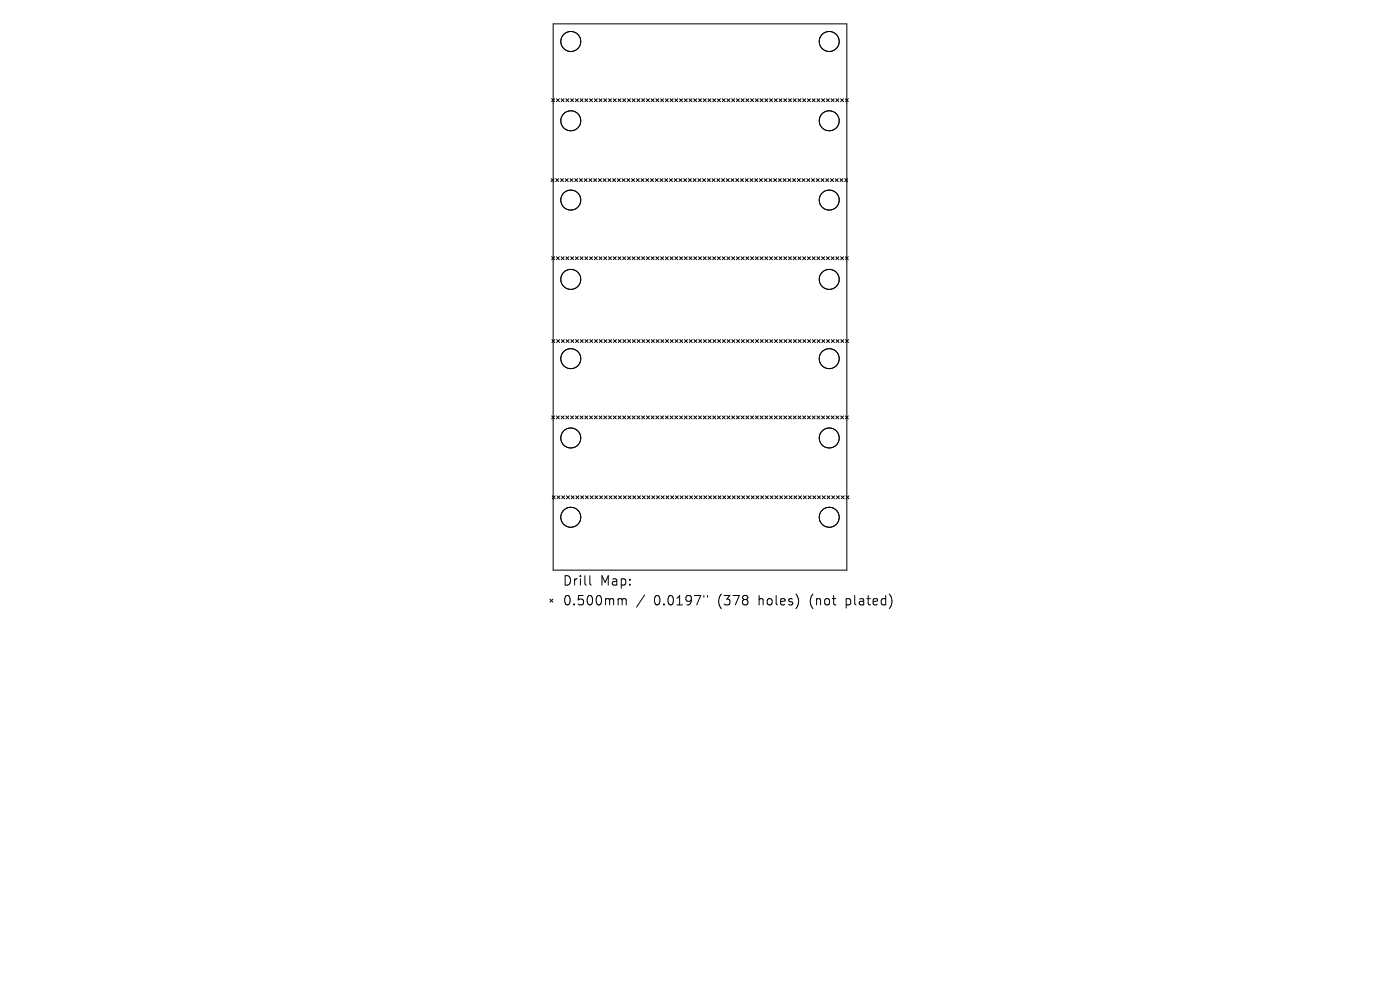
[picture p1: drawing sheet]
<svg xmlns="http://www.w3.org/2000/svg" width="297mm" height="210mm" viewBox="0 0 297 210" stroke-linecap="round" stroke-linejoin="round" font-family="sans-serif">
<defs><g id="words">
<g font-size="2.8">
<text x="119.3" y="124.5">Drill</text>
<text x="127.3" y="124.5">Map:</text>
<text x="119.3" y="128.7">0.500mm</text>
<text x="138.7" y="128.7">0.0197&quot;</text>
<text x="152.5" y="128.7">(378</text>
<text x="161.2" y="128.7">holes)</text>
<text x="172.3" y="128.7">(not</text>
<text x="180.1" y="128.7">plated)</text>
</g>
</g></defs>
<g fill="none" stroke="#000" stroke-width=".21">
<path d="M117.4 5.1h62.3v115.8h-62.3zM116.9 37.9l.6 .6M117 20.9l.7 .7M117.5 37.9l-.6 .6M117.7 20.9l-.7 .7M117.9 37.9l.6 .6M118 20.9l.7 .7M118.5 37.9l-.6 .6M118.7 20.9l-.7 .7M118.9 37.9l.6 .6M119 20.9l.7 .7M119.5 37.9l-.6 .6"/>
<path d="M119.7 20.9l-.7 .7M119.9 37.9l.6 .6M120 20.9l.7 .7M120.5 37.9l-.6 .6M120.7 20.9l-.7 .7M120.9 37.9l.6 .6M121.1 20.9l.6 .7M121.5 37.9l-.6 .6M121.7 20.9l-.6 .7M121.9 37.9l.6 .6M122.1 20.9l.6 .7M122.5 37.9l-.6 .6"/>
<path d="M122.7 20.9l-.6 .7M122.9 37.9l.7 .6M123.1 20.9l.6 .7M123.6 37.9l-.7 .6M123.7 20.9l-.6 .7M123.9 37.9l.7 .6M124.1 20.9l.6 .7M124.6 37.9l-.7 .6M124.7 20.9l-.6 .7M124.9 37.9l.7 .6M125.1 20.9l.6 .7M125.6 37.9l-.7 .6"/>
<path d="M125.7 20.9l-.6 .7M125.9 37.9l.7 .6M126.1 20.9l.6 .7M126.6 37.9l-.7 .6M126.7 20.9l-.6 .7M127 37.9l.6 .6M127.1 20.9l.6 .7M127.6 37.9l-.6 .6M127.7 20.9l-.6 .7M128 37.9l.6 .6M128.1 20.9l.6 .7M128.6 37.9l-.6 .6"/>
<path d="M128.7 20.9l-.6 .7M129 37.9l.6 .6M129.1 20.9l.6 .7M129.6 37.9l-.6 .6M129.7 20.9l-.6 .7M130 37.9l.6 .6M130.1 20.9l.6 .7M130.6 37.9l-.6 .6M130.7 20.9l-.6 .7M131 37.9l.6 .6M131.1 20.9l.6 .7M131.6 37.9l-.6 .6"/>
<path d="M131.7 20.9l-.6 .7M132 37.9l.6 .6M132.1 20.9l.6 .7M132.6 37.9l-.6 .6M132.7 20.9l-.6 .7M133 37.9l.6 .6M133.1 20.9l.6 .7M133.6 37.9l-.6 .6M133.7 20.9l-.6 .7M134 37.9l.6 .6M134.1 20.9l.6 .7M134.6 37.9l-.6 .6"/>
<path d="M134.7 20.9l-.6 .7M135 37.9l.6 .6M135.1 20.9l.6 .7M135.6 37.9l-.6 .6M135.7 20.9l-.6 .7M136 37.9l.6 .6M136.1 20.9l.7 .7M136.6 37.9l-.6 .6M136.8 20.9l-.7 .7M137 37.9l.6 .6M137.1 20.9l.7 .7M137.6 37.9l-.6 .6"/>
<path d="M137.8 20.9l-.7 .7M138 37.9l.6 .6M138.1 20.9l.7 .7M138.6 37.9l-.6 .6M138.8 20.9l-.7 .7M139 37.9l.6 .6M139.1 20.9l.7 .7M139.6 37.9l-.6 .6M139.8 20.9l-.7 .7M140 37.9l.6 .6M140.1 20.9l.7 .7M140.6 37.9l-.6 .6"/>
<path d="M140.8 20.9l-.7 .7M141 37.9l.6 .6M141.2 20.9l.6 .7M141.6 37.9l-.6 .6M141.8 20.9l-.6 .7M142 37.9l.6 .6M142.2 20.9l.6 .7M142.6 37.9l-.6 .6M142.8 20.9l-.6 .7M143 37.9l.7 .6M143.2 20.9l.6 .7M143.7 37.9l-.7 .6"/>
<path d="M143.8 20.9l-.6 .7M144 37.9l.7 .6M144.2 20.9l.6 .7M144.7 37.9l-.7 .6M144.8 20.9l-.6 .7M145 37.9l.7 .6M145.2 20.9l.6 .7M145.7 37.9l-.7 .6M145.8 20.9l-.6 .7M146 37.9l.7 .6M146.2 20.9l.6 .7M146.7 37.9l-.7 .6"/>
<path d="M146.8 20.9l-.6 .7M147 37.9l.7 .6M147.2 20.9l.6 .7M147.7 37.9l-.7 .6M147.8 20.9l-.6 .7M148.1 37.9l.6 .6M148.2 20.9l.6 .7M148.7 37.9l-.6 .6M148.8 20.9l-.6 .7M149.1 37.9l.6 .6M149.2 20.9l.6 .7M149.7 37.9l-.6 .6"/>
<path d="M149.8 20.9l-.6 .7M150.1 37.9l.6 .6M150.2 20.9l.6 .7M150.7 37.9l-.6 .6M150.8 20.9l-.6 .7M151.1 37.9l.6 .6M151.2 20.9l.6 .7M151.7 37.9l-.6 .6M151.8 20.9l-.6 .7M152.1 37.9l.6 .6M152.2 20.9l.6 .7M152.7 37.9l-.6 .6"/>
<path d="M152.8 20.9l-.6 .7M153.1 37.9l.6 .6M153.2 20.9l.6 .7M153.7 37.9l-.6 .6M153.8 20.9l-.6 .7M154.1 37.9l.6 .6M154.2 20.9l.6 .7M154.7 37.9l-.6 .6M154.8 20.9l-.6 .7M155.1 37.9l.6 .6M155.2 20.9l.6 .7M155.7 37.9l-.6 .6"/>
<path d="M155.8 20.9l-.6 .7M156.1 37.9l.6 .6M156.2 20.9l.6 .7M156.7 37.9l-.6 .6M156.8 20.9l-.6 .7M157.1 37.9l.6 .6M157.2 20.9l.7 .7M157.7 37.9l-.6 .6M157.9 20.9l-.7 .7M158.1 37.9l.6 .6M158.2 20.9l.7 .7M158.7 37.9l-.6 .6"/>
<path d="M158.9 20.9l-.7 .7M159.1 37.9l.6 .6M159.2 20.9l.7 .7M159.7 37.9l-.6 .6M159.9 20.9l-.7 .7M160.1 37.9l.6 .6M160.2 20.9l.7 .7M160.7 37.9l-.6 .6M160.9 20.9l-.7 .7M161.1 37.9l.6 .6M161.2 20.9l.7 .7M161.7 37.9l-.6 .6"/>
<path d="M161.9 20.9l-.7 .7M162.1 37.9l.6 .6M162.3 20.9l.6 .7M162.7 37.9l-.6 .6M162.9 20.9l-.6 .7M163.1 37.9l.6 .6M163.3 20.9l.6 .7M163.7 37.9l-.6 .6M163.9 20.9l-.6 .7M164.1 37.9l.7 .6M164.3 20.9l.6 .7M164.8 37.9l-.7 .6"/>
<path d="M164.9 20.9l-.6 .7M165.1 37.9l.7 .6M165.3 20.9l.6 .7M165.8 37.9l-.7 .6M165.9 20.9l-.6 .7M166.1 37.9l.7 .6M166.3 20.9l.6 .7M166.8 37.9l-.7 .6M166.9 20.9l-.6 .7M167.1 37.9l.7 .6M167.3 20.9l.6 .7M167.8 37.9l-.7 .6"/>
<path d="M167.9 20.9l-.6 .7M168.2 37.9l.6 .6M168.3 20.9l.6 .7M168.8 37.9l-.6 .6M168.9 20.9l-.6 .7M169.2 37.9l.6 .6M169.3 20.9l.6 .7M169.8 37.9l-.6 .6M169.9 20.9l-.6 .7M170.2 37.9l.6 .6M170.3 20.9l.6 .7M170.8 37.9l-.6 .6"/>
<path d="M170.9 20.9l-.6 .7M171.2 37.9l.6 .6M171.3 20.9l.6 .7M171.8 37.9l-.6 .6M171.9 20.9l-.6 .7M172.2 37.9l.6 .6M172.3 20.9l.6 .7M172.8 37.9l-.6 .6M172.9 20.9l-.6 .7M173.2 37.9l.6 .6M173.3 20.9l.6 .7M173.8 37.9l-.6 .6"/>
<path d="M173.9 20.9l-.6 .7M174.2 37.9l.6 .6M174.3 20.9l.6 .7M174.8 37.9l-.6 .6M174.9 20.9l-.6 .7M175.2 37.9l.6 .6M175.3 20.9l.6 .7M175.8 37.9l-.6 .6M175.9 20.9l-.6 .7M176.2 37.9l.6 .6M176.3 20.9l.6 .7M176.8 37.9l-.6 .6"/>
<path d="M176.9 20.9l-.6 .7M177.2 37.9l.6 .6M177.3 20.9l.6 .7M177.8 37.9l-.6 .6M177.9 20.9l-.6 .7M178.2 37.9l.6 .6M178.3 20.9l.7 .7M178.8 37.9l-.6 .6M179 20.9l-.7 .7M179.2 37.9l.6 .6M179.3 20.9l.7 .7M179.8 37.9l-.6 .6"/>
<path d="M180 20.9l-.7 .7M117 54.5l.7 .6M117.7 54.5l-.7 .6M118 54.5l.7 .6M118.7 54.5l-.7 .6M119 54.5l.7 .6M119.7 54.5l-.7 .6M120 54.5l.7 .6M120.7 54.5l-.7 .6M121.1 54.5l.6 .6M121.7 54.5l-.6 .6M122.1 54.5l.6 .6"/>
<path d="M122.7 54.5l-.6 .6M123.1 54.5l.6 .6M123.7 54.5l-.6 .6M124.1 54.5l.6 .6M124.7 54.5l-.6 .6M125.1 54.5l.6 .6M125.7 54.5l-.6 .6M126.1 54.5l.6 .6M126.7 54.5l-.6 .6M127.1 54.5l.6 .6M127.7 54.5l-.6 .6M128.1 54.5l.6 .6"/>
<path d="M128.7 54.5l-.6 .6M129.1 54.5l.6 .6M129.7 54.5l-.6 .6M130.1 54.5l.6 .6M130.7 54.5l-.6 .6M131.1 54.5l.6 .6M131.7 54.5l-.6 .6M132.1 54.5l.6 .6M132.7 54.5l-.6 .6M133.1 54.5l.6 .6M133.7 54.5l-.6 .6M134.1 54.5l.6 .6"/>
<path d="M134.7 54.5l-.6 .6M135.1 54.5l.6 .6M135.7 54.5l-.6 .6M136.1 54.5l.7 .6M136.8 54.5l-.7 .6M137.1 54.5l.7 .6M137.8 54.5l-.7 .6M138.1 54.5l.7 .6M138.8 54.5l-.7 .6M139.1 54.5l.7 .6M139.8 54.5l-.7 .6M140.1 54.5l.7 .6"/>
<path d="M140.8 54.5l-.7 .6M141.2 54.5l.6 .6M141.8 54.5l-.6 .6M142.2 54.5l.6 .6M142.8 54.5l-.6 .6M143.2 54.5l.6 .6M143.8 54.5l-.6 .6M144.2 54.5l.6 .6M144.8 54.5l-.6 .6M145.2 54.5l.6 .6M145.8 54.5l-.6 .6M146.2 54.5l.6 .6"/>
<path d="M146.8 54.5l-.6 .6M147.2 54.5l.6 .6M147.8 54.5l-.6 .6M148.2 54.5l.6 .6M148.8 54.5l-.6 .6M149.2 54.5l.6 .6M149.8 54.5l-.6 .6M150.2 54.5l.6 .6M150.8 54.5l-.6 .6M151.2 54.5l.6 .6M151.8 54.5l-.6 .6M152.2 54.5l.6 .6"/>
<path d="M152.8 54.5l-.6 .6M153.2 54.5l.6 .6M153.8 54.5l-.6 .6M154.2 54.5l.6 .6M154.8 54.5l-.6 .6M155.2 54.5l.6 .6M155.8 54.5l-.6 .6M156.2 54.5l.6 .6M156.8 54.5l-.6 .6M157.2 54.5l.7 .6M157.9 54.5l-.7 .6M158.2 54.5l.7 .6"/>
<path d="M158.9 54.5l-.7 .6M159.2 54.5l.7 .6M159.9 54.5l-.7 .6M160.2 54.5l.7 .6M160.9 54.5l-.7 .6M161.2 54.5l.7 .6M161.9 54.5l-.7 .6M162.3 54.5l.6 .6M162.9 54.5l-.6 .6M163.3 54.5l.6 .6M163.9 54.5l-.6 .6M164.3 54.5l.6 .6"/>
<path d="M164.9 54.5l-.6 .6M165.3 54.5l.6 .6M165.9 54.5l-.6 .6M166.3 54.5l.6 .6M166.9 54.5l-.6 .6M167.3 54.5l.6 .6M167.9 54.5l-.6 .6M168.3 54.5l.6 .6M168.9 54.5l-.6 .6M169.3 54.5l.6 .6M169.9 54.5l-.6 .6M170.3 54.5l.6 .6"/>
<path d="M170.9 54.5l-.6 .6M171.3 54.5l.6 .6M171.9 54.5l-.6 .6M172.3 54.5l.6 .6M172.9 54.5l-.6 .6M173.3 54.5l.6 .6M173.9 54.5l-.6 .6M174.3 54.5l.6 .6M174.9 54.5l-.6 .6M175.3 54.5l.6 .6M175.9 54.5l-.6 .6M176.3 54.5l.6 .6"/>
<path d="M176.9 54.5l-.6 .6M177.3 54.5l.6 .6M177.9 54.5l-.6 .6M178.3 54.5l.7 .6M179 54.5l-.7 .6M179.3 54.5l.7 .6M180 54.5l-.7 .6M117.1 72l.6 .7M117.7 72l-.6 .7M118.1 72l.6 .7M118.7 72l-.6 .7M119.1 72l.6 .7"/>
<path d="M119.7 72l-.6 .7M120.1 72l.6 .7M120.7 72l-.6 .7M121.1 72l.6 .7M121.7 72l-.6 .7M122.1 72l.6 .7M122.7 72l-.6 .7M123.1 72l.6 .7M123.7 72l-.6 .7M124.1 72l.6 .7M124.7 72l-.6 .7M125.1 72l.6 .7"/>
<path d="M125.7 72l-.6 .7M126.1 72l.6 .7M126.7 72l-.6 .7M127.1 72l.7 .7M127.8 72l-.7 .7M128.1 72l.7 .7M128.8 72l-.7 .7M129.1 72l.7 .7M129.8 72l-.7 .7M130.1 72l.7 .7M130.8 72l-.7 .7M131.1 72l.7 .7"/>
<path d="M131.8 72l-.7 .7M132.2 72l.6 .7M132.8 72l-.6 .7M133.2 72l.6 .7M133.8 72l-.6 .7M134.2 72l.6 .7M134.8 72l-.6 .7M135.2 72l.6 .7M135.8 72l-.6 .7M136.2 72l.6 .7M136.8 72l-.6 .7M137.2 72l.6 .7"/>
<path d="M137.8 72l-.6 .7M138.2 72l.6 .7M138.8 72l-.6 .7M139.2 72l.6 .7M139.8 72l-.6 .7M140.2 72l.6 .7M140.8 72l-.6 .7M141.2 72l.6 .7M141.8 72l-.6 .7M142.2 72l.6 .7M142.8 72l-.6 .7M143.2 72l.6 .7"/>
<path d="M143.8 72l-.6 .7M144.2 72l.6 .7M144.8 72l-.6 .7M145.2 72l.6 .7M145.8 72l-.6 .7M146.2 72l.6 .7M146.8 72l-.6 .7M147.2 72l.6 .7M147.8 72l-.6 .7M148.2 72l.7 .7M148.9 72l-.7 .7M149.2 72l.7 .7"/>
<path d="M149.9 72l-.7 .7M150.2 72l.7 .7M150.9 72l-.7 .7M151.2 72l.7 .7M151.9 72l-.7 .7M152.2 72l.7 .7M152.9 72l-.7 .7M153.3 72l.6 .7M153.9 72l-.6 .7M154.3 72l.6 .7M154.9 72l-.6 .7M155.3 72l.6 .7"/>
<path d="M155.9 72l-.6 .7M156.3 72l.6 .7M156.9 72l-.6 .7M157.3 72l.6 .7M157.9 72l-.6 .7M158.3 72l.6 .7M158.9 72l-.6 .7M159.3 72l.6 .7M159.9 72l-.6 .7M160.3 72l.6 .7M160.9 72l-.6 .7M161.3 72l.6 .7"/>
<path d="M161.9 72l-.6 .7M162.3 72l.6 .7M162.9 72l-.6 .7M163.3 72l.6 .7M163.9 72l-.6 .7M164.3 72l.6 .7M164.9 72l-.6 .7M165.3 72l.6 .7M165.9 72l-.6 .7M166.3 72l.6 .7M166.9 72l-.6 .7M167.3 72l.6 .7"/>
<path d="M167.9 72l-.6 .7M168.3 72l.6 .7M168.9 72l-.6 .7M169.3 72l.7 .7M170 72l-.7 .7M170.3 72l.7 .7M171 72l-.7 .7M171.3 72l.7 .7M172 72l-.7 .7M172.3 72l.7 .7M173 72l-.7 .7M173.4 72l.6 .7"/>
<path d="M174 72l-.6 .7M174.4 72l.6 .7M175 72l-.6 .7M175.4 72l.6 .7M176 72l-.6 .7M176.4 72l.6 .7M177 72l-.6 .7M177.4 72l.6 .7M178 72l-.6 .7M178.4 72l.6 .7M179 72l-.6 .7M179.4 72l.6 .7"/>
<path d="M180 72l-.6 .7M117 88.2l.7 .7M117.7 88.2l-.7 .7M118 88.2l.7 .7M118.7 88.2l-.7 .7M119 88.2l.7 .7M119.7 88.2l-.7 .7M120 88.2l.7 .7M120.7 88.2l-.7 .7M121.1 88.2l.6 .7M121.7 88.2l-.6 .7M122.1 88.2l.6 .7"/>
<path d="M122.7 88.2l-.6 .7M123.1 88.2l.6 .7M123.7 88.2l-.6 .7M124.1 88.2l.6 .7M124.7 88.2l-.6 .7M125.1 88.2l.6 .7M125.7 88.2l-.6 .7M126.1 88.2l.6 .7M126.7 88.2l-.6 .7M127.1 88.2l.6 .7M127.7 88.2l-.6 .7M128.1 88.2l.6 .7"/>
<path d="M128.7 88.2l-.6 .7M129.1 88.2l.6 .7M129.7 88.2l-.6 .7M130.1 88.2l.6 .7M130.7 88.2l-.6 .7M131.1 88.2l.6 .7M131.7 88.2l-.6 .7M132.1 88.2l.6 .7M132.7 88.2l-.6 .7M133.1 88.2l.6 .7M133.7 88.2l-.6 .7M134.1 88.2l.6 .7"/>
<path d="M134.7 88.2l-.6 .7M135.1 88.2l.6 .7M135.7 88.2l-.6 .7M136.1 88.2l.7 .7M136.8 88.2l-.7 .7M137.1 88.2l.7 .7M137.8 88.2l-.7 .7M138.1 88.2l.7 .7M138.8 88.2l-.7 .7M139.1 88.2l.7 .7M139.8 88.2l-.7 .7M140.1 88.2l.7 .7"/>
<path d="M140.8 88.2l-.7 .7M141.2 88.2l.6 .7M141.8 88.2l-.6 .7M142.2 88.2l.6 .7M142.8 88.2l-.6 .7M143.2 88.2l.6 .7M143.8 88.2l-.6 .7M144.2 88.2l.6 .7M144.8 88.2l-.6 .7M145.2 88.2l.6 .7M145.8 88.2l-.6 .7M146.2 88.2l.6 .7"/>
<path d="M146.8 88.2l-.6 .7M147.2 88.2l.6 .7M147.8 88.2l-.6 .7M148.2 88.2l.6 .7M148.8 88.2l-.6 .7M149.2 88.2l.6 .7M149.8 88.2l-.6 .7M150.2 88.2l.6 .7M150.8 88.2l-.6 .7M151.2 88.2l.6 .7M151.8 88.2l-.6 .7M152.2 88.2l.6 .7"/>
<path d="M152.8 88.2l-.6 .7M153.2 88.2l.6 .7M153.8 88.2l-.6 .7M154.2 88.2l.6 .7M154.8 88.2l-.6 .7M155.2 88.2l.6 .7M155.8 88.2l-.6 .7M156.2 88.2l.6 .7M156.8 88.2l-.6 .7M157.2 88.2l.7 .7M157.9 88.2l-.7 .7M158.2 88.2l.7 .7"/>
<path d="M158.9 88.2l-.7 .7M159.2 88.2l.7 .7M159.9 88.2l-.7 .7M160.2 88.2l.7 .7M160.9 88.2l-.7 .7M161.2 88.2l.7 .7M161.9 88.2l-.7 .7M162.3 88.2l.6 .7M162.9 88.2l-.6 .7M163.3 88.2l.6 .7M163.9 88.2l-.6 .7M164.3 88.2l.6 .7"/>
<path d="M164.9 88.2l-.6 .7M165.3 88.2l.6 .7M165.9 88.2l-.6 .7M166.3 88.2l.6 .7M166.9 88.2l-.6 .7M167.3 88.2l.6 .7M167.9 88.2l-.6 .7M168.3 88.2l.6 .7M168.9 88.2l-.6 .7M169.3 88.2l.6 .7M169.9 88.2l-.6 .7M170.3 88.2l.6 .7"/>
<path d="M170.9 88.2l-.6 .7M171.3 88.2l.6 .7M171.9 88.2l-.6 .7M172.3 88.2l.6 .7M172.9 88.2l-.6 .7M173.3 88.2l.6 .7M173.9 88.2l-.6 .7M174.3 88.2l.6 .7M174.9 88.2l-.6 .7M175.3 88.2l.6 .7M175.9 88.2l-.6 .7M176.3 88.2l.6 .7"/>
<path d="M176.9 88.2l-.6 .7M177.3 88.2l.6 .7M177.9 88.2l-.6 .7M178.3 88.2l.7 .7M179 88.2l-.7 .7M179.3 88.2l.7 .7M180 88.2l-.7 .7M117.2 105.2l.6 .6M117.8 105.2l-.6 .6M118.2 105.2l.6 .6M118.8 105.2l-.6 .6M119.2 105.2l.6 .6"/>
<path d="M119.8 105.2l-.6 .6M120.2 105.2l.6 .6M120.8 105.2l-.6 .6M121.2 105.2l.6 .6M121.8 105.2l-.6 .6M122.2 105.2l.6 .6M122.8 105.2l-.6 .6M123.2 105.2l.6 .6M123.8 105.2l-.6 .6M124.2 105.2l.6 .6M124.8 105.2l-.6 .6M125.2 105.2l.6 .6"/>
<path d="M125.8 105.2l-.6 .6M126.2 105.2l.6 .6M126.8 105.2l-.6 .6M127.2 105.2l.6 .6M127.8 105.2l-.6 .6M128.2 105.2l.6 .6M128.8 105.2l-.6 .6M129.2 105.2l.6 .6M129.8 105.2l-.6 .6M130.2 105.2l.6 .6M130.8 105.2l-.6 .6M131.2 105.2l.7 .6"/>
<path d="M131.9 105.2l-.7 .6M132.2 105.2l.7 .6M132.9 105.2l-.7 .6M133.2 105.2l.7 .6M133.9 105.2l-.7 .6M134.2 105.2l.7 .6M134.9 105.2l-.7 .6M135.2 105.2l.7 .6M135.9 105.2l-.7 .6M136.3 105.2l.6 .6M136.9 105.2l-.6 .6M137.3 105.2l.6 .6"/>
<path d="M137.9 105.2l-.6 .6M138.3 105.2l.6 .6M138.9 105.2l-.6 .6M139.3 105.2l.6 .6M139.9 105.2l-.6 .6M140.3 105.2l.6 .6M140.9 105.2l-.6 .6M141.3 105.2l.6 .6M141.9 105.2l-.6 .6M142.3 105.2l.6 .6M142.9 105.2l-.6 .6M143.3 105.2l.6 .6"/>
<path d="M143.9 105.2l-.6 .6M144.3 105.2l.6 .6M144.9 105.2l-.6 .6M145.3 105.2l.6 .6M145.9 105.2l-.6 .6M146.3 105.2l.6 .6M146.9 105.2l-.6 .6M147.3 105.2l.6 .6M147.9 105.2l-.6 .6M148.3 105.2l.6 .6M148.9 105.2l-.6 .6M149.3 105.2l.6 .6"/>
<path d="M149.9 105.2l-.6 .6M150.3 105.2l.6 .6M150.9 105.2l-.6 .6M151.3 105.2l.6 .6M151.9 105.2l-.6 .6M152.3 105.2l.7 .6M153 105.2l-.7 .6M153.3 105.2l.7 .6M154 105.2l-.7 .6M154.3 105.2l.7 .6M155 105.2l-.7 .6M155.3 105.2l.7 .6"/>
<path d="M156 105.2l-.7 .6M156.3 105.2l.7 .6M157 105.2l-.7 .6M157.4 105.2l.6 .6M158 105.2l-.6 .6M158.4 105.2l.6 .6M159 105.2l-.6 .6M159.4 105.2l.6 .6M160 105.2l-.6 .6M160.4 105.2l.6 .6M161 105.2l-.6 .6M161.4 105.2l.6 .6"/>
<path d="M162 105.2l-.6 .6M162.4 105.2l.6 .6M163 105.2l-.6 .6M163.4 105.2l.6 .6M164 105.2l-.6 .6M164.4 105.2l.6 .6M165 105.2l-.6 .6M165.4 105.2l.6 .6M166 105.2l-.6 .6M166.4 105.2l.6 .6M167 105.2l-.6 .6M167.4 105.2l.6 .6"/>
<path d="M168 105.2l-.6 .6M168.4 105.2l.6 .6M169 105.2l-.6 .6M169.4 105.2l.6 .6M170 105.2l-.6 .6M170.4 105.2l.6 .6M171 105.2l-.6 .6M171.4 105.2l.6 .6M172 105.2l-.6 .6M172.4 105.2l.6 .6M173 105.2l-.6 .6M173.4 105.2l.7 .6"/>
<path d="M174.1 105.2l-.7 .6M174.4 105.2l.7 .6M175.1 105.2l-.7 .6M175.4 105.2l.7 .6M176.1 105.2l-.7 .6M176.4 105.2l.7 .6M177.1 105.2l-.7 .6M177.5 105.2l.6 .6M178.1 105.2l-.6 .6M178.5 105.2l.6 .6M179.1 105.2l-.6 .6M179.5 105.2l.6 .6"/>
<path d="M180.1 105.2l-.6 .6M116.7 127.1l.6 .6M117.3 127.1l-.6 .6M125.1 122.1v1.7l.3 .3M131.4 127h.3l.3 .3M132 127.3l.3-.3 .5 .1v1.2M132 127.3v1M136.8 126.2l-1.8 2.6M149.3 126.3v.4M150.1 126.3v.4"/>
<circle cx="121.1" cy="8.8" r="2.12"/>
<circle cx="175.9" cy="8.8" r="2.12"/>
<circle cx="121.1" cy="25.6" r="2.12"/>
<circle cx="175.9" cy="25.6" r="2.12"/>
<circle cx="121.1" cy="42.4" r="2.12"/>
<circle cx="121.1" cy="59.3" r="2.12"/>
<circle cx="175.9" cy="42.4" r="2.12"/>
<circle cx="175.9" cy="59.3" r="2.12"/>
<circle cx="121.1" cy="76.1" r="2.12"/>
<circle cx="175.9" cy="76.1" r="2.12"/>
<circle cx="121.1" cy="92.9" r="2.12"/>
<circle cx="175.9" cy="92.9" r="2.12"/>
<circle cx="121.1" cy="109.7" r="2.12"/>
<circle cx="175.9" cy="109.7" r="2.12"/>
</g>
<use href="#words"/>
</svg>
